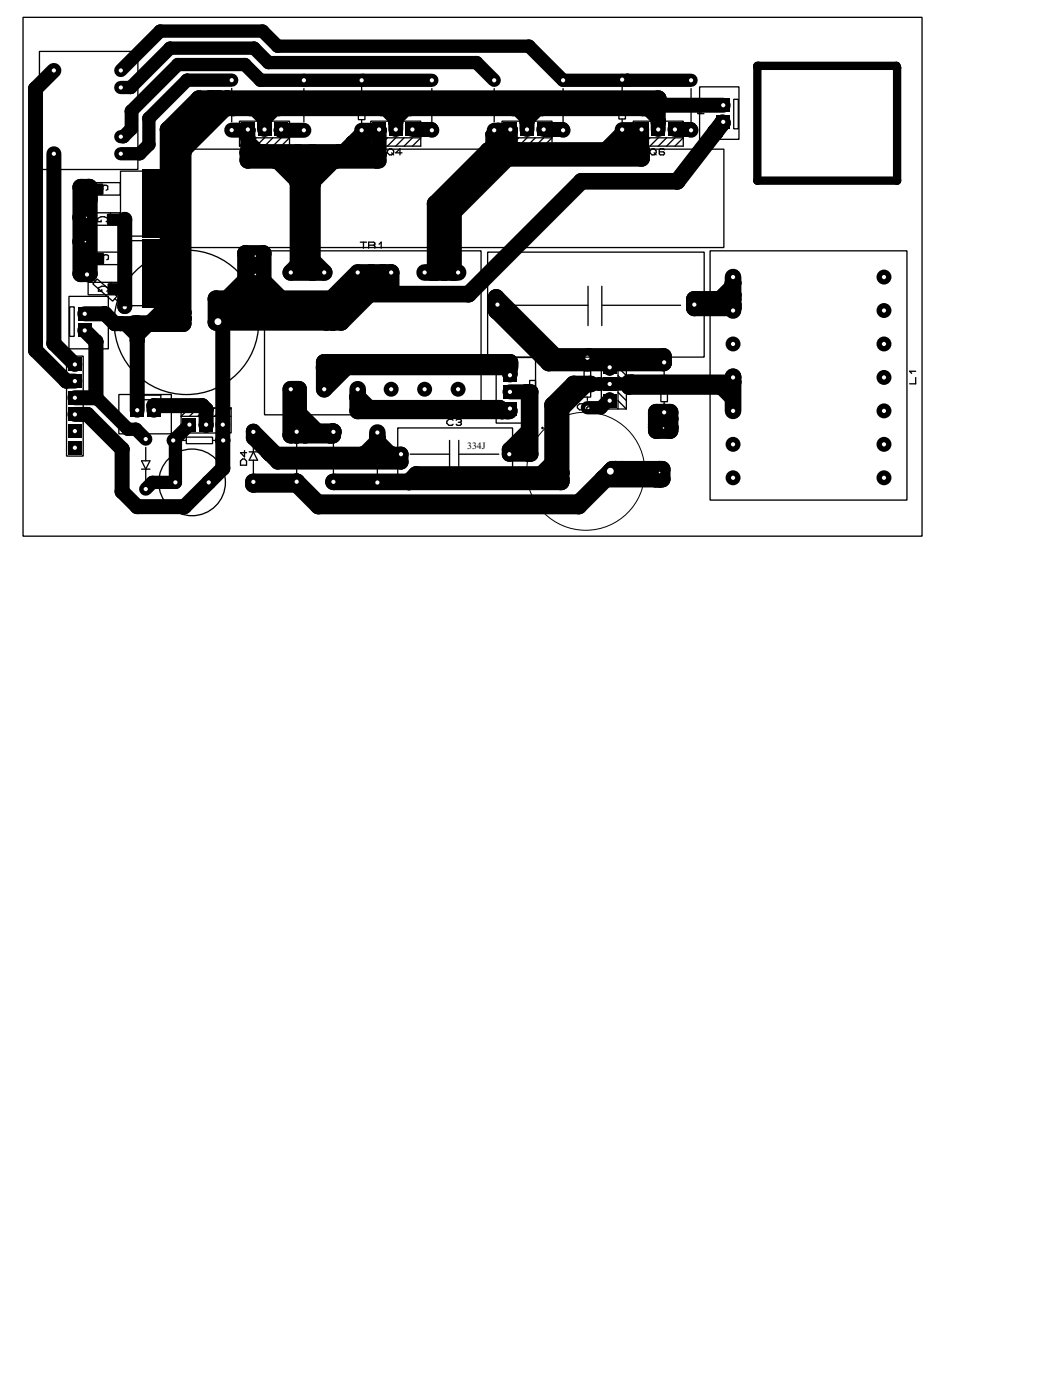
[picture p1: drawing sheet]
<svg xmlns="http://www.w3.org/2000/svg" width="160mm" height="213mm" viewBox="0 0 160 213" stroke-linecap="round" stroke-linejoin="round" font-family="sans-serif">
<defs><g id="words">
<text font-size="1.6" x="71.2" y="68.5">334J</text>
</g></defs>
<g fill="#000">
<circle cx="5.4" cy="13.5" r="1.14"/>
<circle cx="19.9" cy="13.3" r="1.01"/>
<circle cx="20" cy="19.6" r="1.01"/>
<circle cx="20" cy="16.9" r="1.01"/>
<circle cx="22.7" cy="18" r="1.01"/>
<circle cx="24.4" cy="4.7" r="1.01"/>
<circle cx="25.6" cy="19.7" r="1.27"/>
<circle cx="25.9" cy="7.3" r="1.01"/>
<circle cx="27.1" cy="9.8" r="1.01"/>
<circle cx="27.9" cy="19.1" r="1.27"/>
<circle cx="28.5" cy="12.2" r="1.01"/>
<circle cx="30.3" cy="15" r="1.27"/>
<circle cx="32" cy="15" r="1.27"/>
<circle cx="32.3" cy="16.4" r="1.27"/>
<circle cx="32.3" cy="15" r="1.27"/>
<circle cx="33.1" cy="15" r="1.27"/>
<circle cx="33.1" cy="16.4" r="1.27"/>
<circle cx="33.4" cy="15" r="1.27"/>
<circle cx="34.2" cy="16.4" r="1.27"/>
<circle cx="34.3" cy="16.4" r="1.27"/>
<circle cx="34.6" cy="15" r="1.27"/>
<circle cx="34.7" cy="16.4" r="1.27"/>
<circle cx="34.7" cy="16.4" r="1.01"/>
<circle cx="35.6" cy="16.4" r="1.27"/>
<circle cx="37.3" cy="9.8" r="1.01"/>
<circle cx="37.8" cy="19.8" r="1.14"/>
<circle cx="38.1" cy="16.4" r="1.27"/>
<circle cx="38.1" cy="16.4" r=".76"/>
<circle cx="38.7" cy="7.3" r="1.01"/>
<circle cx="39.7" cy="12.2" r="1.01"/>
<circle cx="40" cy="4.7" r="1.01"/>
<circle cx="40.3" cy="16.4" r="1.27"/>
<circle cx="40.3" cy="18.6" r="1.14"/>
<circle cx="40.3" cy="16.4" r="1.14"/>
<circle cx="40.3" cy="18.6" r=".76"/>
<circle cx="40.9" cy="9.5" r="1.01"/>
<circle cx="42.3" cy="7" r="1.01"/>
<circle cx="42.5" cy="16.4" r="1.27"/>
<circle cx="42.5" cy="16.4" r=".76"/>
<circle cx="42.8" cy="19.9" r="1.14"/>
<circle cx="55.3" cy="12.2" r="1.01"/>
<circle cx="55.3" cy="12.2" r=".76"/>
<circle cx="55.9" cy="19.9" r=".76"/>
<circle cx="57.8" cy="19.9" r="1.14"/>
<circle cx="58.1" cy="16.4" r="1.27"/>
<circle cx="58.1" cy="16.4" r=".76"/>
<circle cx="60.3" cy="16.4" r="1.27"/>
<circle cx="60.3" cy="16.4" r="1.14"/>
<circle cx="60.3" cy="18.6" r="1.14"/>
<circle cx="60.3" cy="18.6" r=".76"/>
<circle cx="62.5" cy="16.4" r="1.27"/>
<circle cx="62.5" cy="16.4" r=".76"/>
<circle cx="65.7" cy="19.7" r="1.14"/>
<circle cx="72.6" cy="9.5" r="1.01"/>
<circle cx="75.9" cy="19.9" r="1.14"/>
<circle cx="75.9" cy="19.9" r=".76"/>
<circle cx="77.8" cy="19.9" r="1.14"/>
<circle cx="78.2" cy="16.4" r="1.27"/>
<circle cx="78.2" cy="16.4" r=".76"/>
<circle cx="80.3" cy="16.4" r="1.27"/>
<circle cx="80.3" cy="16.4" r="1.14"/>
<circle cx="80.3" cy="18.5" r="1.14"/>
<circle cx="80.3" cy="18.5" r=".76"/>
<circle cx="80.3" cy="18.7" r=".76"/>
<circle cx="80.6" cy="7" r="1.01"/>
<circle cx="82.6" cy="16.4" r="1.27"/>
<circle cx="82.6" cy="16.4" r=".76"/>
<circle cx="85.7" cy="19.7" r="1.14"/>
<circle cx="95.5" cy="12.1" r=".76"/>
<circle cx="95.6" cy="12.2" r="1.01"/>
<circle cx="95.6" cy="12.2" r=".76"/>
<circle cx="97.8" cy="19.8" r="1.14"/>
<circle cx="97.9" cy="16.4" r="1.27"/>
<circle cx="97.9" cy="16.4" r=".76"/>
<circle cx="98.1" cy="16.5" r=".76"/>
<circle cx="98.3" cy="16.4" r="1.27"/>
<circle cx="98.3" cy="16.4" r=".76"/>
<circle cx="100.1" cy="16.3" r="1.27"/>
<circle cx="100.1" cy="16.4" r="1.27"/>
<circle cx="100.2" cy="18.5" r=".76"/>
<circle cx="100.2" cy="16" r="1.14"/>
<circle cx="100.3" cy="16" r="1.27"/>
<circle cx="100.3" cy="15" r="1.27"/>
<circle cx="100.3" cy="16.3" r="1.27"/>
<circle cx="100.3" cy="18.7" r="1.14"/>
<circle cx="100.3" cy="16" r="1.14"/>
<circle cx="100.3" cy="16.3" r="1.14"/>
<circle cx="100.3" cy="18.4" r="1.14"/>
<circle cx="100.3" cy="18.4" r=".76"/>
<circle cx="105.2" cy="19.7" r="1.14"/>
<circle cx="109" cy="19.8" r=".63"/>
<circle cx="110.1" cy="18.7" r="1.27"/>
<circle cx="115.4" cy="10" r=".63"/>
<circle cx="115.4" cy="10.1" r=".63"/>
<circle cx="115.4" cy="10" r=".38"/>
<circle cx="115.6" cy="10" r=".63"/>
<circle cx="115.6" cy="10.1" r=".63"/>
<circle cx="115.6" cy="10" r=".38"/>
<circle cx="115.6" cy="10.1" r=".38"/>
<circle cx="136.6" cy="10.3" r=".63"/>
<circle cx="136.6" cy="10" r=".63"/>
<circle cx="136.6" cy="10.3" r=".38"/>
<circle cx="136.6" cy="10" r=".38"/>
<circle cx="136.7" cy="10.3" r=".63"/>
<circle cx="12.3" cy="36.8" r="1.27"/>
<circle cx="12.3" cy="33.1" r="1.27"/>
<circle cx="12.3" cy="28.5" r="1.27"/>
<circle cx="12.3" cy="36.8" r="1.14"/>
<circle cx="12.3" cy="33.1" r="1.14"/>
<circle cx="13.5" cy="28.5" r="1.27"/>
<circle cx="13.6" cy="30.4" r="1.27"/>
<circle cx="13.6" cy="28.8" r="1.27"/>
<circle cx="13.6" cy="28.5" r="1.27"/>
<circle cx="18.8" cy="20.8" r="1.01"/>
<circle cx="19" cy="33.4" r="1.14"/>
<circle cx="21.3" cy="23.4" r="1.01"/>
<circle cx="22.7" cy="22" r="1.01"/>
<circle cx="27.9" cy="23.2" r="1.27"/>
<circle cx="27.9" cy="20.8" r="1.27"/>
<circle cx="27.9" cy="23.2" r="1.01"/>
<circle cx="37.4" cy="38.6" r="1.27"/>
<circle cx="37.8" cy="24.4" r="1.27"/>
<circle cx="37.8" cy="23.2" r="1.27"/>
<circle cx="37.8" cy="23.2" r="1.14"/>
<circle cx="37.8" cy="21" r="1.14"/>
<circle cx="37.8" cy="21" r=".76"/>
<circle cx="40" cy="23.2" r="1.27"/>
<circle cx="40" cy="23.2" r=".76"/>
<circle cx="40.1" cy="38.6" r="1.27"/>
<circle cx="41.9" cy="24.4" r="1.27"/>
<circle cx="41.9" cy="24.4" r="1.01"/>
<circle cx="45.4" cy="24.4" r="1.27"/>
<circle cx="45.4" cy="23.2" r="1.27"/>
<circle cx="45.4" cy="27.9" r="1.27"/>
<circle cx="45.4" cy="27.9" r="1.01"/>
<circle cx="47.6" cy="23.2" r="1.27"/>
<circle cx="47.6" cy="24.4" r="1.27"/>
<circle cx="47.6" cy="39.7" r="1.27"/>
<circle cx="47.6" cy="28" r="1.27"/>
<circle cx="47.6" cy="28" r="1.01"/>
<circle cx="51.2" cy="24.4" r="1.27"/>
<circle cx="51.2" cy="24.4" r="1.01"/>
<circle cx="51.7" cy="23.2" r="1.27"/>
<circle cx="51.7" cy="23.2" r=".76"/>
<circle cx="53.5" cy="21.5" r=".76"/>
<circle cx="55.1" cy="23.2" r="1.27"/>
<circle cx="55.1" cy="23.2" r=".76"/>
<circle cx="55.1" cy="23.1" r=".76"/>
<circle cx="55.9" cy="23.2" r="1.27"/>
<circle cx="55.9" cy="23.2" r=".76"/>
<circle cx="57.2" cy="23.2" r="1.27"/>
<circle cx="57.4" cy="24.4" r="1.27"/>
<circle cx="57.4" cy="23.2" r="1.27"/>
<circle cx="57.4" cy="23.5" r="1.27"/>
<circle cx="57.4" cy="23.5" r="1.14"/>
<circle cx="57.8" cy="23.5" r="1.14"/>
<circle cx="57.8" cy="24.5" r="1.14"/>
<circle cx="66.3" cy="31" r="1.27"/>
<circle cx="67.7" cy="31.3" r="1.27"/>
<circle cx="69.1" cy="32.3" r="1.27"/>
<circle cx="69.1" cy="31.1" r="1.27"/>
<circle cx="74.4" cy="22.9" r="1.27"/>
<circle cx="74.7" cy="22.9" r="1.27"/>
<circle cx="74.7" cy="23.2" r=".76"/>
<circle cx="74.7" cy="22.9" r=".76"/>
<circle cx="74.7" cy="20.5" r=".76"/>
<circle cx="75.9" cy="22.9" r="1.27"/>
<circle cx="75.9" cy="23.2" r=".76"/>
<circle cx="75.9" cy="22.9" r=".76"/>
<circle cx="76.1" cy="24.1" r="1.27"/>
<circle cx="77.3" cy="24.1" r="1.27"/>
<circle cx="77.3" cy="22.9" r="1.27"/>
<circle cx="77.8" cy="22.9" r="1.27"/>
<circle cx="77.8" cy="22.9" r="1.14"/>
<circle cx="77.8" cy="23.4" r="1.14"/>
<circle cx="78.8" cy="22.9" r="1.27"/>
<circle cx="88.6" cy="27.6" r="1.27"/>
<circle cx="92.1" cy="22.5" r=".76"/>
<circle cx="93.8" cy="22.5" r=".76"/>
<circle cx="94.5" cy="22.9" r="1.27"/>
<circle cx="94.5" cy="22.9" r=".76"/>
<circle cx="96" cy="21.4" r=".76"/>
<circle cx="96" cy="20.3" r=".76"/>
<circle cx="97.8" cy="24.1" r="1.27"/>
<circle cx="97.8" cy="22.9" r="1.27"/>
<circle cx="97.8" cy="22.9" r="1.14"/>
<circle cx="103.2" cy="27.6" r="1.27"/>
<circle cx="109" cy="20.1" r="1.27"/>
<circle cx="109" cy="20.1" r=".63"/>
<circle cx="115.4" cy="27.5" r=".63"/>
<circle cx="136.7" cy="27.5" r=".63"/>
<circle cx="5.4" cy="53.4" r="1.14"/>
<circle cx="8.2" cy="52.4" r="1.14"/>
<circle cx="10.1" cy="58.1" r="1.14"/>
<circle cx="12.3" cy="41.7" r="1.27"/>
<circle cx="13.4" cy="41.7" r="1.27"/>
<circle cx="13.4" cy="41.7" r="1.01"/>
<circle cx="13.6" cy="41.7" r="1.27"/>
<circle cx="14.6" cy="52.1" r="1.14"/>
<circle cx="14.6" cy="52.1" r="1.01"/>
<circle cx="14.7" cy="52.2" r="1.01"/>
<circle cx="15.9" cy="47.8" r="1.14"/>
<circle cx="15.9" cy="47.8" r="1.01"/>
<circle cx="16" cy="47.8" r="1.14"/>
<circle cx="17.4" cy="49.3" r="1.01"/>
<circle cx="17.5" cy="49.3" r="1.14"/>
<circle cx="17.5" cy="49.3" r="1.01"/>
<circle cx="18.4" cy="49.3" r="1.14"/>
<circle cx="18.4" cy="49.3" r=".63"/>
<circle cx="19" cy="46.7" r="1.14"/>
<circle cx="19" cy="46.7" r=".63"/>
<circle cx="20.4" cy="49.3" r="1.27"/>
<circle cx="20.4" cy="49.3" r="1.14"/>
<circle cx="20.9" cy="49.3" r="1.27"/>
<circle cx="20.9" cy="49.3" r="1.14"/>
<circle cx="20.9" cy="51.8" r="1.14"/>
<circle cx="20.9" cy="51.8" r=".63"/>
<circle cx="23.2" cy="49.3" r="1.27"/>
<circle cx="23.4" cy="49.3" r="1.27"/>
<circle cx="23.4" cy="49.3" r=".63"/>
<circle cx="25.1" cy="49.3" r="1.27"/>
<circle cx="25.2" cy="49.3" r="1.27"/>
<circle cx="25.6" cy="46.6" r="1.27"/>
<circle cx="25.6" cy="48.5" r="1.27"/>
<circle cx="26.4" cy="49.3" r="1.27"/>
<circle cx="27.8" cy="48.6" r=".76"/>
<circle cx="27.9" cy="47.6" r="1.27"/>
<circle cx="27.9" cy="48.6" r="1.27"/>
<circle cx="27.9" cy="49.3" r="1.27"/>
<circle cx="27.9" cy="48.5" r="1.27"/>
<circle cx="27.9" cy="48.6" r=".76"/>
<circle cx="32.9" cy="45.5" r="1.27"/>
<circle cx="32.9" cy="49.1" r="1.27"/>
<circle cx="33" cy="47.2" r="1.27"/>
<circle cx="33.2" cy="49.1" r="1.27"/>
<circle cx="33.9" cy="49.1" r="1.27"/>
<circle cx="33.9" cy="49.1" r="1.14"/>
<circle cx="34.4" cy="45.7" r="1.27"/>
<circle cx="34.6" cy="45.5" r="1.27"/>
<circle cx="37.4" cy="42.7" r="1.27"/>
<circle cx="38.9" cy="45.5" r="1.27"/>
<circle cx="38.9" cy="40.2" r="1.27"/>
<circle cx="40.1" cy="42.8" r="1.27"/>
<circle cx="42.8" cy="45.5" r="1.27"/>
<circle cx="43" cy="45.7" r="1.27"/>
<circle cx="45.4" cy="40.4" r="1.27"/>
<circle cx="45.5" cy="59.3" r="1.27"/>
<circle cx="47.6" cy="41.5" r="1.27"/>
<circle cx="49.4" cy="56.1" r="1.27"/>
<circle cx="49.4" cy="55.2" r="1.27"/>
<circle cx="49.4" cy="55.9" r="1.27"/>
<circle cx="49.7" cy="49.1" r="1.27"/>
<circle cx="50.5" cy="45.5" r="1.27"/>
<circle cx="50.7" cy="49.1" r="1.27"/>
<circle cx="50.9" cy="47.2" r="1.27"/>
<circle cx="52" cy="49.1" r="1.27"/>
<circle cx="52.7" cy="56" r="1.27"/>
<circle cx="56.3" cy="44.8" r="1.27"/>
<circle cx="56.6" cy="41.5" r="1.27"/>
<circle cx="57.5" cy="42.3" r="1.27"/>
<circle cx="58.3" cy="41.5" r="1.27"/>
<circle cx="59.6" cy="44.6" r="1.27"/>
<circle cx="65.8" cy="41.5" r="1.27"/>
<circle cx="66.3" cy="41.5" r="1.27"/>
<circle cx="67.7" cy="41.5" r="1.27"/>
<circle cx="69.1" cy="41.5" r="1.27"/>
<circle cx="71.4" cy="44.8" r="1.27"/>
<circle cx="75.6" cy="47.3" r="1.27"/>
<circle cx="75.6" cy="45.3" r="1.27"/>
<circle cx="75.7" cy="45.8" r="1.27"/>
<circle cx="75.7" cy="47.4" r="1.27"/>
<circle cx="77.7" cy="55.9" r="1.27"/>
<circle cx="77.7" cy="55.6" r="1.27"/>
<circle cx="77.7" cy="55.2" r="1.27"/>
<circle cx="77.7" cy="56.9" r="1.14"/>
<circle cx="77.7" cy="56.2" r="1.14"/>
<circle cx="77.7" cy="55.6" r="1.14"/>
<circle cx="77.7" cy="57.1" r="1.14"/>
<circle cx="77.7" cy="55.9" r="1.14"/>
<circle cx="77.7" cy="57.1" r=".63"/>
<circle cx="80.1" cy="59.7" r="1.14"/>
<circle cx="80.5" cy="59.7" r="1.14"/>
<circle cx="80.9" cy="59.7" r="1.14"/>
<circle cx="83.6" cy="55.3" r="1.27"/>
<circle cx="84.6" cy="54.3" r="1.27"/>
<circle cx="87.4" cy="58.5" r="1.27"/>
<circle cx="89.2" cy="58.6" r="1.27"/>
<circle cx="89.7" cy="54.3" r="1.27"/>
<circle cx="89.7" cy="54.3" r=".76"/>
<circle cx="90" cy="58.5" r="1.27"/>
<circle cx="90" cy="58.5" r="1.01"/>
<circle cx="90.2" cy="58.5" r="1.01"/>
<circle cx="91.3" cy="58.5" r="1.01"/>
<circle cx="92.9" cy="55.3" r="1.27"/>
<circle cx="92.9" cy="55.3" r="1.01"/>
<circle cx="92.9" cy="56.3" r="1.01"/>
<circle cx="92.9" cy="55.7" r="1.01"/>
<circle cx="92.9" cy="55.7" r=".76"/>
<circle cx="95.8" cy="58.2" r="1.14"/>
<circle cx="95.8" cy="59" r="1.14"/>
<circle cx="95.8" cy="58.5" r="1.14"/>
<circle cx="95.8" cy="58.5" r="1.01"/>
<circle cx="96.3" cy="58.2" r="1.14"/>
<circle cx="101.1" cy="54.3" r="1.27"/>
<circle cx="101.1" cy="55.3" r="1.27"/>
<circle cx="101.1" cy="55.2" r="1.27"/>
<circle cx="101.1" cy="55.2" r=".76"/>
<circle cx="105.8" cy="46.9" r="1.27"/>
<circle cx="105.8" cy="45.6" r="1.27"/>
<circle cx="109.2" cy="45.6" r="1.27"/>
<circle cx="109.2" cy="45.6" r=".89"/>
<circle cx="109.7" cy="59" r="1.14"/>
<circle cx="109.7" cy="59" r="1.01"/>
<circle cx="111.7" cy="57.4" r="1.27"/>
<circle cx="111.7" cy="46.4" r="1.27"/>
<circle cx="111.7" cy="44.9" r="1.27"/>
<circle cx="111.7" cy="43.1" r="1.27"/>
<circle cx="111.7" cy="45.6" r="1.27"/>
<circle cx="111.7" cy="58.2" r="1.27"/>
<circle cx="111.7" cy="46.9" r="1.27"/>
<circle cx="111.7" cy="58.2" r="1.14"/>
<circle cx="111.7" cy="59" r="1.14"/>
<circle cx="111.7" cy="43.1" r=".89"/>
<circle cx="13.3" cy="63.2" r="1.14"/>
<circle cx="14.6" cy="60.6" r="1.14"/>
<circle cx="14.6" cy="60.6" r="1.01"/>
<circle cx="14.7" cy="60.6" r="1.01"/>
<circle cx="18.6" cy="68.5" r="1.14"/>
<circle cx="18.6" cy="74.9" r="1.14"/>
<circle cx="19.5" cy="65.4" r="1.01"/>
<circle cx="20.7" cy="65.4" r="1.01"/>
<circle cx="20.9" cy="77.2" r="1.14"/>
<circle cx="23.2" cy="73.5" r="1.01"/>
<circle cx="23.4" cy="61.8" r="1.14"/>
<circle cx="26.7" cy="67.1" r="1.01"/>
<circle cx="26.7" cy="66.9" r="1.01"/>
<circle cx="28.1" cy="77.2" r="1.14"/>
<circle cx="30.8" cy="61.8" r="1.14"/>
<circle cx="31.4" cy="64.8" r="1.14"/>
<circle cx="31.4" cy="62.4" r="1.14"/>
<circle cx="33.9" cy="71.4" r="1.14"/>
<circle cx="33.9" cy="67.1" r="1.14"/>
<circle cx="33.9" cy="67.1" r="1.01"/>
<circle cx="38.6" cy="73.8" r="1.27"/>
<circle cx="38.6" cy="65.7" r="1.14"/>
<circle cx="38.6" cy="66.7" r="1.14"/>
<circle cx="40.8" cy="68.9" r="1.14"/>
<circle cx="41.1" cy="69.2" r="1.14"/>
<circle cx="42.1" cy="69.2" r="1.14"/>
<circle cx="42.3" cy="70.4" r="1.14"/>
<circle cx="44.3" cy="66.3" r="1.27"/>
<circle cx="45.2" cy="73.5" r="1.27"/>
<circle cx="45.2" cy="73.8" r="1.27"/>
<circle cx="45.2" cy="66.3" r="1.27"/>
<circle cx="45.2" cy="73.5" r="1.01"/>
<circle cx="45.2" cy="73.8" r="1.01"/>
<circle cx="45.5" cy="63" r="1.27"/>
<circle cx="46.5" cy="66.3" r="1.27"/>
<circle cx="48.3" cy="65.8" r="1.27"/>
<circle cx="48.4" cy="76.6" r="1.27"/>
<circle cx="48.5" cy="77.1" r="1.27"/>
<circle cx="50.3" cy="66.3" r="1.27"/>
<circle cx="50.3" cy="66.3" r=".76"/>
<circle cx="50.7" cy="65.9" r="1.27"/>
<circle cx="50.7" cy="66.3" r="1.27"/>
<circle cx="50.7" cy="65.8" r="1.27"/>
<circle cx="50.7" cy="65.9" r=".76"/>
<circle cx="50.8" cy="65.8" r="1.27"/>
<circle cx="50.8" cy="65.8" r=".76"/>
<circle cx="54.5" cy="60.5" r="1.27"/>
<circle cx="54.5" cy="62.6" r="1.27"/>
<circle cx="55.1" cy="69.2" r="1.14"/>
<circle cx="55.1" cy="69.2" r=".89"/>
<circle cx="56.2" cy="62.2" r="1.27"/>
<circle cx="57.5" cy="66.8" r="1.27"/>
<circle cx="57.5" cy="69.2" r="1.27"/>
<circle cx="57.5" cy="69.2" r="1.14"/>
<circle cx="57.5" cy="66.8" r=".89"/>
<circle cx="59.9" cy="69.2" r="1.14"/>
<circle cx="59.9" cy="69.2" r=".89"/>
<circle cx="61.1" cy="70.4" r="1.14"/>
<circle cx="62.3" cy="73.5" r="1.27"/>
<circle cx="63.4" cy="72.3" r="1.27"/>
<circle cx="76.1" cy="62.2" r="1.27"/>
<circle cx="76.5" cy="62.6" r="1.27"/>
<circle cx="77.3" cy="62.6" r="1.27"/>
<circle cx="77.3" cy="62.6" r=".63"/>
<circle cx="77.6" cy="62.6" r="1.27"/>
<circle cx="77.6" cy="68.5" r="1.14"/>
<circle cx="80.5" cy="65.6" r="1.14"/>
<circle cx="80.5" cy="69.2" r="1.14"/>
<circle cx="80.9" cy="69.2" r="1.14"/>
<circle cx="82.5" cy="72.3" r="1.27"/>
<circle cx="84.2" cy="61.7" r="1.27"/>
<circle cx="84.2" cy="70.6" r="1.27"/>
<circle cx="85.5" cy="73.5" r="1.27"/>
<circle cx="85.5" cy="62.3" r="1.27"/>
<circle cx="85.5" cy="73" r="1.27"/>
<circle cx="85.5" cy="72.1" r="1.27"/>
<circle cx="88.2" cy="77.1" r="1.27"/>
<circle cx="88.2" cy="76.6" r="1.27"/>
<circle cx="88.4" cy="76.4" r="1.27"/>
<circle cx="91.6" cy="62.2" r="1.01"/>
<circle cx="91.9" cy="72.9" r="1.27"/>
<circle cx="92.3" cy="73" r="1.27"/>
<circle cx="92.9" cy="60.8" r="1.01"/>
<circle cx="92.9" cy="60.8" r=".76"/>
<circle cx="93.3" cy="71.5" r="1.27"/>
<circle cx="93.5" cy="71.8" r="1.27"/>
<circle cx="93.8" cy="71.5" r="1.27"/>
<circle cx="94.8" cy="71.5" r="1.27"/>
<circle cx="99.9" cy="73" r="1.27"/>
<circle cx="100" cy="64.7" r="1.27"/>
<circle cx="100" cy="65.1" r="1.27"/>
<circle cx="100" cy="65.6" r="1.27"/>
<circle cx="100" cy="62.8" r="1.27"/>
<circle cx="100.5" cy="73" r="1.27"/>
<circle cx="100.5" cy="71.9" r="1.27"/>
<circle cx="100.5" cy="71.5" r="1.27"/>
<circle cx="100.7" cy="65.1" r="1.27"/>
<circle cx="100.9" cy="71.5" r="1.27"/>
<circle cx="100.9" cy="73" r="1.27"/>
<circle cx="101.1" cy="65.1" r="1.27"/>
<circle cx="101.2" cy="62.8" r="1.27"/>
<circle cx="102.1" cy="65.1" r="1.27"/>
<circle cx="102.1" cy="65.6" r="1.27"/>
<circle cx="102.1" cy="62.8" r="1.27"/>
<circle cx="102.1" cy="63.8" r="1.27"/>
<circle cx="111.6" cy="60.9" r="1.01"/>
</g>
<g fill="none" stroke="#000" stroke-width="2.5">
<path d="M32 15l-4.1 4.1v30.2h-7.5M32.3 16.4h67.8M32.3 16.4l-4.4 4.4M32.3 15v1.4M100.1 16.3h.2v-1.3h-70l-4.7 4.7v28.8h2.3M110.1 18.7l-6.9 8.9h-14.6l-17.2 17.2h-15.1M12.3 28.5h1.3v13.2h-1.3zM38.9 39v6.5M45.4 23.2v17.2l-1.1 1.1h5.1l-1.8-1.8M47.6 23.2v18.3M55.1 23.2h-17.3v1.2h19.6v-1.2h-1.5M67.7 31.3v10.2"/>
<path d="M76.1 24.1h21.7v-1.2h-23.4l-8.1 8.1v10.5M77.3 22.9l-8.2 8.2v10.4M77.3 24.1l-8.2 8.2M25.6 46.6l-2.4 2.4v.3M32.9 45.5h17.6l4-4h5.1l-7.6 7.6h-19.1zM33.2 49v.1M34.4 45.7l3-3v-4.1h2.7v4.2l2.9 2.9M49.4 55.9h28.3M54.5 59.3v3.3h23.1M56.6 41.5l-5.7 5.7h-17.9M58.3 41.5l-7.6 7.6M59.6 41.5v3.1"/>
<path d="M64.7 41.5h5.1M75.8 46.4l-.1-.6v1.6l7.9 7.9h17.5v-1h-16.5l-9-9v2M77.7 55.6v-.4h-28.3v4.1l3.3-3.3M89.2 58.6l-3.7 3.7v11.2h-34.7M90 58.5h-2.6l-3.2 3.2v8.9l-1.7 1.7h-19.1l-1.1 1.2M105.8 46.4h5.9M111.7 42.2v5.1M111.7 57.4v5.2M111.7 45.6h-5.9v1.3h5.9M48.3 65.8l-2.8-2.8v-3.7h-1.2v7h6.4v-.5M50.8 65.8h-5.6v.5M54.5 60.5l1.7 1.7h19.9l.4 .4"/>
<path d="M57.5 65.9v3.3M93 71.8h.5M93.8 71.5l-5.6 5.6h-39.7l-3.3-3.3h-6.6v-.3h6.6l3.2 3.1h39.8l5.1-5.1h7.6v1.5h-8.6M100 62.8h2.1v2.8h-2.1zM100 65.1h2.1M100.5 71.5v1.5M101.1 65.1v.1M101.2 62.8v.1"/>
</g>
<g fill="none" stroke="#000" stroke-width="1.5">
<path d="M38.1 16.4l2.2 2.2 2.2-2.2M55.1 12.2h.2M55.9 19.9v3.3h-.8v-3.3l-3.4 3.3M58.1 16.4l2.2 2.2 2.2-2.2M75.3 19.9l-.6 .6v2.7h1.2v-3.3M78.2 16.4l2.1 2.1M82.6 16.4l-2.3 2.3v1M94.8 12.1h.7l.1 .1M94.8 19.8l-2.7 2.7h1.7l2.2-2.2v1.1l-1.5 1.5M97.9 16.4l.2 .1 2.1 2 .1 1.2M98.3 16.4l2 2M37.8 21l2.2 2.2"/>
<path d="M53.5 21.5l1.6 1.6M27.9 48.6h-.1M89.7 54.3l-.2 .2M92.9 55.7v.3M101.1 55.2h.1M50.8 65.8h.1M50.8 65.8l-.5 .5M92.9 60.8v.3"/>
</g>
<g fill="none" stroke="#000" stroke-width="2">
<path d="M18.4 10.7l6-6h15.6l2.3 2.3h38.3l5.2 5.2h19.5M34.7 16.4l-6.8 6.8M35.3 12.2h-6.8l-5.8 5.8v4l-1.4 1.4h-2.9M55.1 12.2h-15.4l-2.4-2.4h-10.2l-7.1 7.1v2.7l-1.2 1.2h-.4M55.3 12.2h10.5M75.3 12.2l-2.7-2.7h-31.7l-2.2-2.2h-12.8l-6 6h-1.5M41.9 24.4l3.5 3.5M51.2 24.4l-3.6 3.6M13.4 41.7l-.1 .1M14.6 52.1l.1 .1v8.4M15.9 47.8l1.6 1.5M90 58.5h5.8"/>
<path d="M92.9 55.3v.4M92.9 56v.3M109.7 59l1.9 1.9M14.6 60.6h.1M14.7 60.6l4.8 4.8h1.2l1.5 1.5M26.4 67.1h.3M28.9 64.7l-2.2 2.2v6.6h-3.5l-1 1.1M33.9 67.1h.1M45.2 73.4v.4M92.9 60.8l-1.3 1.4h-2.1"/>
</g>
<g fill="none" stroke="#000" stroke-width="2.3">
<path d="M8.2 10.7l-2.8 2.8v39.9l4.7 4.7h1.3M35.3 19.8h2.5M37.8 19.7v3.5M40.3 16.4v3.3M42.8 19.7v.2h3.5M55.1 19.9h2.7M57.8 19.7v4.8M60.3 16.4v3.3M62.8 19.7h2.9l.1 .2M75.3 19.9h2.5M77.8 19.7v3.7M80.3 16.4v3.3"/>
<path d="M82.8 19.7h2.9l.1 .2M94.8 19.8h3M97.8 19.7v3.2M100.2 16h10M100.3 16.3v3.4M102.8 19.7h2.4l.1 .2M8.2 23.4v29l3.2 3.2M12.3 36.8h.7M12.3 33.1h.9M19 33.4v13.3M57.4 23.5h.4M12.9 50.4l1.7 1.7v8.5h-3.2"/>
<path d="M12.9 47.8h3.1l1.5 1.5h2.9M20.9 49.3v13.2M33.9 49.1v22.3l-5.8 5.8h-7.2l-2.3-2.3v-6.4l-5.3-5.3h-1.9M77.7 55.6v1.5M77.7 59.7h3.2v9.5h-3.3v-.7l2.9-2.9M80.5 59.7v9.5M95.8 58.2h15.9v.8h-15.9zM23.4 62.5v-.7h7.4l.6 .6v2.4M41.1 69.2h20v1.2h-18.8l-3.7-3.7v-1l3.5 3.5"/>
</g>
<path d="M110.2 18.6l-1.2 1.2v.3M115.4 10h21.2v.3h.1v17.2h-21.3v-17.4h.2v-.1M18.4 49.3l2.5 2.5 2.5-2.5M19 46.7v.1M77.7 57.1v.1M77.7 62.3l-.4 .3" fill="none" stroke="#000" stroke-width="1.3"/>
<path d="M111.7 43.1l-2.5 2.5M55.1 69.2l2.4-2.4 2.4 2.4" fill="none" stroke="#000" stroke-width="1.8"/>
<g fill="#000">
<path d="M41.8 18.7h2.1v2h-2.1z"/>
<circle cx="109" cy="20.1" r=".63"/>
<circle cx="50.8" cy="73.5" r="1.27"/>
</g>
<path d="M115.4 10l.2 .1M115.6 10h21v.3" fill="none" stroke="#000" stroke-width=".76"/>
<circle cx="42.8" cy="19.7" r=".32" fill="#fff"/>
<path d="M39.3 18.7h2v2h-2z" fill="#000"/>
<circle cx="40.3" cy="19.7" r=".32" fill="#fff"/>
<path d="M36.8 18.7h2v2h-2z" fill="#000"/>
<circle cx="37.8" cy="19.7" r=".32" fill="#fff"/>
<path d="M61.8 18.7h2.1v2h-2.1z" fill="#000"/>
<circle cx="62.8" cy="19.7" r=".32" fill="#fff"/>
<path d="M59.3 18.7h2v2h-2z" fill="#000"/>
<circle cx="60.3" cy="19.7" r=".32" fill="#fff"/>
<path d="M56.8 18.7h2v2h-2z" fill="#000"/>
<circle cx="57.8" cy="19.7" r=".32" fill="#fff"/>
<path d="M81.8 18.7h2.1v2h-2.1z" fill="#000"/>
<circle cx="82.8" cy="19.7" r=".32" fill="#fff"/>
<path d="M79.3 18.7h2v2h-2z" fill="#000"/>
<circle cx="80.3" cy="19.7" r=".32" fill="#fff"/>
<path d="M76.8 18.7h2v2h-2z" fill="#000"/>
<circle cx="77.8" cy="19.7" r=".32" fill="#fff"/>
<path d="M101.8 18.7h2.1v2h-2.1z" fill="#000"/>
<circle cx="102.8" cy="19.7" r=".32" fill="#fff"/>
<path d="M99.3 18.7h2v2h-2z" fill="#000"/>
<circle cx="100.3" cy="19.7" r=".32" fill="#fff"/>
<path d="M96.8 18.7h2v2h-2z" fill="#000"/>
<circle cx="97.8" cy="19.7" r=".32" fill="#fff"/>
<circle cx="46.3" cy="12.2" r=".89" fill="#000"/>
<circle cx="46.3" cy="12.2" r=".32" fill="#fff"/>
<circle cx="46.3" cy="19.9" r=".89" fill="#000"/>
<circle cx="46.3" cy="19.9" r=".32" fill="#fff"/>
<circle cx="65.8" cy="12.2" r=".89" fill="#000"/>
<circle cx="65.8" cy="12.2" r=".32" fill="#fff"/>
<circle cx="65.8" cy="19.9" r=".89" fill="#000"/>
<circle cx="65.8" cy="19.9" r=".32" fill="#fff"/>
<circle cx="85.8" cy="12.2" r=".89" fill="#000"/>
<circle cx="85.8" cy="12.2" r=".32" fill="#fff"/>
<circle cx="85.8" cy="19.9" r=".89" fill="#000"/>
<circle cx="85.8" cy="19.9" r=".32" fill="#fff"/>
<circle cx="105.3" cy="12.2" r=".89" fill="#000"/>
<circle cx="105.3" cy="12.2" r=".32" fill="#fff"/>
<circle cx="105.3" cy="19.9" r=".89" fill="#000"/>
<circle cx="105.3" cy="19.9" r=".32" fill="#fff"/>
<circle cx="35.3" cy="12.2" r=".89" fill="#000"/>
<circle cx="35.3" cy="12.2" r=".32" fill="#fff"/>
<circle cx="35.3" cy="19.8" r=".89" fill="#000"/>
<circle cx="35.3" cy="19.8" r=".32" fill="#fff"/>
<circle cx="75.3" cy="12.2" r=".89" fill="#000"/>
<circle cx="75.3" cy="12.2" r=".32" fill="#fff"/>
<circle cx="75.3" cy="19.9" r=".89" fill="#000"/>
<circle cx="75.3" cy="19.9" r=".32" fill="#fff"/>
<circle cx="57.5" cy="65.9" r=".89" fill="#000"/>
<circle cx="57.5" cy="65.9" r=".32" fill="#fff"/>
<circle cx="57.5" cy="73.6" r=".89" fill="#000"/>
<circle cx="57.5" cy="73.6" r=".32" fill="#fff"/>
<circle cx="50.8" cy="65.8" r=".89" fill="#000"/>
<circle cx="50.8" cy="65.8" r=".32" fill="#fff"/>
<circle cx="50.8" cy="73.5" r=".89" fill="#000"/>
<circle cx="50.8" cy="73.5" r=".32" fill="#fff"/>
<circle cx="45.2" cy="73.4" r=".89" fill="#000"/>
<circle cx="45.2" cy="73.4" r=".32" fill="#fff"/>
<circle cx="45.2" cy="65.8" r=".89" fill="#000"/>
<circle cx="45.2" cy="65.8" r=".32" fill="#fff"/>
<circle cx="38.6" cy="73.5" r=".89" fill="#000"/>
<circle cx="38.6" cy="73.5" r=".32" fill="#fff"/>
<circle cx="38.6" cy="65.8" r=".89" fill="#000"/>
<circle cx="38.6" cy="65.8" r=".32" fill="#fff"/>
<path d="M84.7 71h1.6v1.6h-1.6z" fill="#000"/>
<circle cx="93" cy="71.8" r=".79" fill="#000"/>
<circle cx="93" cy="71.8" r=".52" fill="#fff"/>
<circle cx="44.3" cy="41.5" r="1.14" fill="#000"/>
<circle cx="44.3" cy="41.5" r=".32" fill="#fff"/>
<circle cx="49.4" cy="41.5" r="1.14" fill="#000"/>
<circle cx="49.4" cy="41.5" r=".32" fill="#fff"/>
<circle cx="54.5" cy="41.5" r="1.14" fill="#000"/>
<circle cx="54.5" cy="41.5" r=".32" fill="#fff"/>
<circle cx="59.6" cy="41.5" r="1.14" fill="#000"/>
<circle cx="59.6" cy="41.5" r=".32" fill="#fff"/>
<circle cx="64.7" cy="41.5" r="1.14" fill="#000"/>
<circle cx="64.7" cy="41.5" r=".32" fill="#fff"/>
<circle cx="69.8" cy="41.5" r="1.14" fill="#000"/>
<circle cx="69.8" cy="41.5" r=".32" fill="#fff"/>
<circle cx="69.8" cy="59.3" r="1.14" fill="#000"/>
<circle cx="69.8" cy="59.3" r=".32" fill="#fff"/>
<circle cx="64.7" cy="59.3" r="1.14" fill="#000"/>
<circle cx="64.7" cy="59.3" r=".32" fill="#fff"/>
<circle cx="59.6" cy="59.3" r="1.14" fill="#000"/>
<circle cx="59.6" cy="59.3" r=".32" fill="#fff"/>
<circle cx="54.5" cy="59.3" r="1.14" fill="#000"/>
<circle cx="54.5" cy="59.3" r=".32" fill="#fff"/>
<circle cx="49.4" cy="59.3" r="1.14" fill="#000"/>
<circle cx="49.4" cy="59.3" r=".32" fill="#fff"/>
<circle cx="44.3" cy="59.3" r="1.14" fill="#000"/>
<circle cx="44.3" cy="59.3" r=".32" fill="#fff"/>
<circle cx="134.7" cy="42.2" r="1.14" fill="#000"/>
<circle cx="134.7" cy="42.2" r=".32" fill="#fff"/>
<circle cx="134.7" cy="47.3" r="1.14" fill="#000"/>
<circle cx="134.7" cy="47.3" r=".32" fill="#fff"/>
<circle cx="134.7" cy="52.4" r="1.14" fill="#000"/>
<circle cx="134.7" cy="52.4" r=".32" fill="#fff"/>
<circle cx="134.7" cy="57.5" r="1.14" fill="#000"/>
<circle cx="134.7" cy="57.5" r=".32" fill="#fff"/>
<circle cx="134.7" cy="62.6" r="1.14" fill="#000"/>
<circle cx="134.7" cy="62.6" r=".32" fill="#fff"/>
<circle cx="134.7" cy="67.7" r="1.14" fill="#000"/>
<circle cx="134.7" cy="67.7" r=".32" fill="#fff"/>
<circle cx="134.7" cy="72.8" r="1.14" fill="#000"/>
<circle cx="134.7" cy="72.8" r=".32" fill="#fff"/>
<circle cx="111.7" cy="72.8" r="1.14" fill="#000"/>
<circle cx="111.7" cy="72.8" r=".32" fill="#fff"/>
<circle cx="111.7" cy="67.7" r="1.14" fill="#000"/>
<circle cx="111.7" cy="67.7" r=".32" fill="#fff"/>
<circle cx="111.7" cy="62.6" r="1.14" fill="#000"/>
<circle cx="111.7" cy="62.6" r=".32" fill="#fff"/>
<circle cx="111.7" cy="57.5" r="1.14" fill="#000"/>
<circle cx="111.7" cy="57.5" r=".32" fill="#fff"/>
<circle cx="111.7" cy="52.4" r="1.14" fill="#000"/>
<circle cx="111.7" cy="52.4" r=".32" fill="#fff"/>
<circle cx="111.7" cy="47.3" r="1.14" fill="#000"/>
<circle cx="111.7" cy="47.3" r=".32" fill="#fff"/>
<circle cx="111.7" cy="42.2" r="1.14" fill="#000"/>
<circle cx="111.7" cy="42.2" r=".32" fill="#fff"/>
<path d="M76.7 56.2h2v2h-2z" fill="#000"/>
<circle cx="77.7" cy="57.2" r=".32" fill="#fff"/>
<path d="M76.7 58.7h2v2h-2z" fill="#000"/>
<circle cx="77.7" cy="59.7" r=".32" fill="#fff"/>
<path d="M76.7 61.3h2v2h-2z" fill="#000"/>
<circle cx="77.7" cy="62.3" r=".32" fill="#fff"/>
<circle cx="61.1" cy="69.2" r="1.14" fill="#000"/>
<circle cx="61.1" cy="69.2" r=".32" fill="#fff"/>
<circle cx="77.6" cy="69.2" r="1.14" fill="#000"/>
<circle cx="77.6" cy="69.2" r=".32" fill="#fff"/>
<circle cx="75.8" cy="46.4" r="1.14" fill="#000"/>
<circle cx="75.8" cy="46.4" r=".32" fill="#fff"/>
<circle cx="105.8" cy="46.4" r="1.14" fill="#000"/>
<circle cx="105.8" cy="46.4" r=".32" fill="#fff"/>
<circle cx="8.2" cy="23.4" r=".89" fill="#000"/>
<circle cx="8.2" cy="23.4" r=".32" fill="#fff"/>
<circle cx="8.2" cy="10.7" r=".89" fill="#000"/>
<circle cx="8.2" cy="10.7" r=".32" fill="#fff"/>
<circle cx="18.4" cy="10.7" r=".89" fill="#000"/>
<circle cx="18.4" cy="10.7" r=".32" fill="#fff"/>
<circle cx="18.4" cy="13.3" r=".89" fill="#000"/>
<circle cx="18.4" cy="13.3" r=".32" fill="#fff"/>
<circle cx="18.4" cy="20.8" r=".89" fill="#000"/>
<circle cx="18.4" cy="20.8" r=".32" fill="#fff"/>
<circle cx="18.4" cy="23.4" r=".89" fill="#000"/>
<circle cx="18.4" cy="23.4" r=".32" fill="#fff"/>
<path d="M21.6 25.8h6.8v10.5h-6.8zM21.7 36.4h6.8v10.5h-6.8zM22.4 48.2h1.6v1.6h-1.6z" fill="#000"/>
<g fill="#000">
<path d="M13.3 28h.2h2.2l.1 .1-.1 1.5-.1 .1h-2.2l-.1-.1z" fill-rule="evenodd"/>
<path d="M13.4 38.6h.2h2.2l.1 .1-.1 1.5-.1 .1h-2.2l-.1-.1z" fill-rule="evenodd"/>
<path d="M16.3 32.6h.2h2.2l.1 .1-.1 1.5-.1 .1h-2.2l-.1-.1z" fill-rule="evenodd"/>
<path d="M16.4 43.2h.2h2.2l.1 .1-.1 1.5-.1 .1h-2.2l-.1-.1z" fill-rule="evenodd"/>
<circle cx="33.2" cy="49" r=".79"/>
</g>
<circle cx="33.2" cy="49" r=".52" fill="#fff"/>
<circle cx="19" cy="46.8" r=".89" fill="#000"/>
<circle cx="19" cy="46.8" r=".32" fill="#fff"/>
<circle cx="13.3" cy="41.9" r=".89" fill="#000"/>
<circle cx="13.3" cy="41.8" r=".32" fill="#fff"/>
<circle cx="101.2" cy="55.2" r=".89" fill="#000"/>
<circle cx="101.2" cy="55.2" r=".32" fill="#fff"/>
<circle cx="101.2" cy="62.9" r=".89" fill="#000"/>
<circle cx="101.2" cy="62.9" r=".32" fill="#fff"/>
<circle cx="89.5" cy="54.5" r=".89" fill="#000"/>
<circle cx="89.5" cy="54.5" r=".32" fill="#fff"/>
<circle cx="89.5" cy="62.2" r=".89" fill="#000"/>
<circle cx="89.5" cy="62.2" r=".32" fill="#fff"/>
<path d="M10.4 67.2h2v2.1h-2z" fill="#000"/>
<circle cx="11.4" cy="68.3" r=".32" fill="#fff"/>
<path d="M10.4 64.7h2v2h-2z" fill="#000"/>
<circle cx="11.4" cy="65.7" r=".32" fill="#fff"/>
<path d="M10.4 62.2h2v2h-2z" fill="#000"/>
<circle cx="11.4" cy="63.2" r=".32" fill="#fff"/>
<path d="M10.4 59.6h2v2h-2z" fill="#000"/>
<circle cx="11.4" cy="60.6" r=".32" fill="#fff"/>
<path d="M10.4 57.1h2v2h-2z" fill="#000"/>
<circle cx="11.4" cy="58.1" r=".32" fill="#fff"/>
<path d="M10.4 54.5h2v2.1h-2z" fill="#000"/>
<circle cx="11.4" cy="55.6" r=".32" fill="#fff"/>
<path d="M11.9 49.4h2v2h-2z" fill="#000"/>
<circle cx="12.9" cy="50.4" r=".32" fill="#fff"/>
<path d="M11.9 46.8h2v2h-2z" fill="#000"/>
<circle cx="12.9" cy="47.8" r=".32" fill="#fff"/>
<path d="M19.9 61.5h2v2h-2z" fill="#000"/>
<circle cx="20.9" cy="62.5" r=".32" fill="#fff"/>
<path d="M22.4 61.5h2.1v2h-2.1z" fill="#000"/>
<circle cx="23.4" cy="62.5" r=".32" fill="#fff"/>
<circle cx="26.7" cy="73.5" r="1.01" fill="#000"/>
<circle cx="26.7" cy="73.5" r=".32" fill="#fff"/>
<circle cx="31.8" cy="73.5" r="1.01" fill="#000"/>
<circle cx="31.8" cy="73.5" r=".32" fill="#fff"/>
<path d="M27.9 63.7h2v2h-2z" fill="#000"/>
<circle cx="28.9" cy="64.7" r=".32" fill="#fff"/>
<path d="M30.4 63.7h2v2h-2z" fill="#000"/>
<circle cx="31.4" cy="64.7" r=".32" fill="#fff"/>
<path d="M32.9 63.7h2.1v2h-2.1z" fill="#000"/>
<circle cx="33.9" cy="64.7" r=".32" fill="#fff"/>
<circle cx="26.4" cy="67.1" r=".89" fill="#000"/>
<circle cx="26.4" cy="67.1" r=".32" fill="#fff"/>
<circle cx="34" cy="67.1" r=".89" fill="#000"/>
<circle cx="34" cy="67.1" r=".32" fill="#fff"/>
<circle cx="22.2" cy="66.9" r=".89" fill="#000"/>
<circle cx="22.2" cy="66.9" r=".32" fill="#fff"/>
<circle cx="22.2" cy="74.6" r=".89" fill="#000"/>
<circle cx="22.2" cy="74.6" r=".32" fill="#fff"/>
<path d="M109.2 15h2v2h-2z" fill="#000"/>
<circle cx="110.2" cy="16" r=".32" fill="#fff"/>
<path d="M109.2 17.6h2v2h-2z" fill="#000"/>
<circle cx="110.2" cy="18.6" r=".32" fill="#fff"/>
<circle cx="94.8" cy="12.1" r=".89" fill="#000"/>
<circle cx="94.8" cy="12.1" r=".32" fill="#fff"/>
<circle cx="94.8" cy="19.8" r=".89" fill="#000"/>
<circle cx="94.8" cy="19.8" r=".32" fill="#fff"/>
<circle cx="55.1" cy="12.2" r=".89" fill="#000"/>
<circle cx="55.1" cy="12.2" r=".32" fill="#fff"/>
<circle cx="55.1" cy="19.9" r=".89" fill="#000"/>
<circle cx="55.1" cy="19.9" r=".32" fill="#fff"/>
<circle cx="101.1" cy="65.2" r="1.15" fill="#000"/>
<circle cx="101.1" cy="65.2" r=".12" fill="#fff"/>
<circle cx="100.5" cy="72" r="1.15" fill="#000"/>
<circle cx="100.5" cy="72" r=".12" fill="#fff"/>
<circle cx="38.9" cy="41.8" r="1.14" fill="#000"/>
<circle cx="38.9" cy="41.8" r=".12" fill="#fff"/>
<circle cx="38.9" cy="39" r="1.14" fill="#000"/>
<circle cx="38.9" cy="39" r=".12" fill="#fff"/>
<circle cx="13.2" cy="33.1" r="1.14" fill="#000"/>
<circle cx="13.2" cy="33.1" r=".12" fill="#fff"/>
<circle cx="13" cy="36.8" r="1.14" fill="#000"/>
<circle cx="13" cy="36.8" r=".12" fill="#fff"/>
<path d="M91.9 55h2v2h-2z" fill="#000"/>
<circle cx="92.9" cy="56" r=".32" fill="#fff"/>
<path d="M91.9 57.5h2v2h-2z" fill="#000"/>
<circle cx="92.9" cy="58.5" r=".32" fill="#fff"/>
<path d="M91.9 60.1h2v2h-2z" fill="#000"/>
<circle cx="92.9" cy="61.1" r=".32" fill="#fff"/>
<g fill="none" stroke="#000" stroke-width=".2">
<path d="M3.5 2.6h137v79.1h-137zM6 7.8h15v18h-15zM34.7 15.5h1.2l-.6 1.3zM34.7 16.8h1.2M35.3 13.5v2M35.3 16.8v1.8M36.3 15.1v.8h.4v-.7l.1-.1h.3l.2 .1v.5l-.2 .2M36.5 18.5h7.6v2.5h-7.6zM36.8 16.5l-.1-.2-.4 .2v.8h1M36.8 16.5v.8M37.3 16.3h-.3l-.2 .2M45.7 15.5h1.2l-.6 1.3z"/>
<path d="M45.7 16.8h1.2M46.3 13.5v2M46.3 16.8v1.8M47.8 16.5l-.1-.1-.4 .1v.8h1M47.8 16.5v.8M48.3 16.4h-.3l-.2 .1M48.3 15.4h-1l.4 .3M54.6 14.2h1v4h-1zM55.1 13.2v1M55.1 18.2v.5M56.5 18.5h7.6v2.5h-7.6zM65.2 15.5h1.2l-.6 1.3z"/>
<path d="M65.2 16.8h1.2M65.8 13.5v2M65.8 16.8v1.8M67.3 16.5l-.1-.1-.4 .1v.8h1M67.3 16.5v.8M67.8 16.4h-.3l-.2 .1M67.8 15.1v.8h-.3l-.2-.2v-.4l-.1-.2-.4 .2v.4l.2 .2M74.7 15.5h1.2l-.6 1.3zM74.7 16.8h1.2M75.3 13.5v2M75.3 16.8v1.8M76.5 18.5h7.6v2.5h-7.6z"/>
<path d="M76.5 15.1l-.2 .2v.4l.2 .2h.6l.2-.2v-.4l-.2-.2-.3 .2v.6M76.8 16.5l-.1-.1-.4 .1v.8h1M76.8 16.5v.8M77.3 16.4h-.3l-.2 .1M85.2 15.5h1.2l-.6 1.3zM85.2 16.8h1.2M85.8 13.5v2M85.8 16.8v1.8M87.3 16.5l-.1-.1-.4 .1v.8h1M87.3 15.3l-.1-.2-.4 .2v.4l.2 .2M87.3 15.3l.2-.2 .3 .2v.4l-.2 .2M87.3 15.3v.3"/>
<path d="M87.3 16.5v.8M87.8 16.4h-.3l-.2 .1M94.3 14.1h1v4h-1zM94.8 13.1v1M94.8 18.1v.5M96.5 18.5h7.6v2.5h-7.6zM104.7 15.5h1.2l-.6 1.3zM104.7 16.8h1.2M105.3 13.5v2M105.3 16.8v1.8M106.6 13.2h6v8h-6zM106.8 16.5l-.1-.1-.4 .1v.8h1"/>
<path d="M106.8 16.5v.8M107 15.1v.9l-.7-.6h1M107.3 16.4h-.3l-.2 .1M111.8 15.1h.7v4.5h-.7zM13.3 27.8h5v1.9h-5zM13.3 32.4h5v1.9h-5zM13.4 38.4h5v1.9h-5zM15.1 28.2l-.2 .2v.5l.2 .1 .6-.1v-.5l.5-.2 .2 .2v.5l-.2 .1M15.2 38.8l-.2 .2v.5l.2 .1 .6-.1v-.5l.5-.2 .2 .2v.5l-.2 .1M15.4 33.5v.3h-.5v-.5l.5-.3h.5l.5 .3v.4l-.2 .1M16.8 32.4v1.8M18.4 26.1h7.1v9.9h-7.1z"/>
<path d="M18.5 36.7h7.1v9.9h-7.1zM22.2 26.9v.6l.2 .3h1.1l.2-.3v-.6l-.2-.2h-.3l-.2 .2v.6l.2 .3M22.2 32l.2-.2h1.1l.2 .2v.9l-.2 .2h-1.1l-.2-.2zM22.2 30h1.5l-1.5 1.3h1.5M22.2 31.8l1.5 1.3M22.3 37.5v.6l.2 .3h1.1l.2-.3v-.6l-.2-.2h-.3l-.2 .2v.6l.2 .3M22.4 28.4l-.2 .3v.6l.2 .2h.6l.2-.2v-.9h.5v1.1M22.4 33.8l-.2 .2v.7l.2 .2h.3l.3-.2M22.5 39l-.2 .3v.6l.2 .2h.6l.2-.2v-.9h.5v1.1M23 34.2v.5M23.5 33.8l.2 .2v.7l-.2 .2h-.3l-.2-.2M25.3 22.7h85v15h-85z"/>
<path d="M25.4 36h2.9M25.5 27.7l2.8 1.6M25.5 29.2l2.8 1.5M25.5 30.5l2.8 1.5M25.5 32.2l2.8 1.4M25.5 33.8l2.8 1.5M25.6 38.3l2.8 1.6M25.6 39.8l2.8 1.5M28.3 26.1h-2.8l2.8 1.7M28.3 26.1v9.9M28.4 36.7h-2.8l2.8 1.7M28.4 36.7v9.9"/>
<path d="M36.5 22.3h7.6v-1.3l-1.3 1.3M36.5 21v1.3M37.8 21l-1.3 1.3M39 21l-1.2 1.3M39 23l.4-.3h.3l.3 .3v.3l-.3 .3h-.3l-.4-.3zM39.7 23.3l.3 .3M40.3 38.2h33v25h-33zM40.3 21l-1.3 1.3M40.5 22.8l.1-.1h.5l.2 .1-.2 .3M40.8 23.1h.3M41.1 23.1l.2 .2-.2 .3h-.5l-.1-.2M41.6 21l-1.3 1.3"/>
<path d="M42.8 21l-1.2 1.3M54.9 36.9h1M55.4 36.9v.9M56.2 37.4h.8M56.5 22.3h7.6v-1.3l-1.3 1.3M56.5 21v1.3M57 37.4l.1-.2-.1-.3h-.8v.9M57 37.4l.1 .1v.3M57.8 21l-1.3 1.3M57.8 37.2l.3-.3v.9M59 23l.4-.3h.3l.3 .3v.3l-.3 .3h-.3l-.4-.3zM59 21l-1.2 1.3"/>
<path d="M59.7 23.3l.3 .3M60.3 21l-1.3 1.3M61.3 23.3h-1l.6-.6v.9M61.6 21l-1.3 1.3M62.8 21l-1.2 1.3M74.3 38.4h33v16h-33zM76.5 22.3h7.6v-1.3l-1.3 1.3M76.5 21v1.3M77.8 21l-1.3 1.3M79 23l.4-.3h.3l.3 .3v.3l-.3 .3h-.3l-.4-.3zM79 21l-1.2 1.3M79.7 23.3l.3 .3"/>
<path d="M80.3 21l-1.3 1.3M81.3 22.7h-.8v.3h.6l.2 .1v.3l-.2 .2h-.5l-.1-.2M81.6 21l-1.3 1.3M82.8 21l-1.2 1.3M96.5 22.3h7.6v-1.3l-1.3 1.3M96.5 21v1.3M97.8 21l-1.3 1.3M99 23l.4-.3h.3l.3 .3v.3l-.3 .3h-.3l-.4-.3zM99 21l-1.2 1.3M99.7 23.3l.3 .3M100.3 21l-1.3 1.3M101.3 22.8l-.2-.1h-.5l-.1 .1v.6l.1 .2h.5l.2-.2-.2-.3h-.6"/>
<path d="M101.6 21l-1.3 1.3M102.8 21l-1.2 1.3M108.2 38.2h30v38h-30zM10.1 54.3h2.6v15.2h-2.6zM10.5 45.2h6v8h-6zM10.6 46.8h.7v4.5h-.7zM13.4 43h5v1.9h-5zM14.1 42.6l.4 .3M14.8 42.5l3 2.7-.6 .7-3.1-2.6zM15.5 44.1v.3h-.5v-.5l.5-.3h.5l.5 .3v.4l-.2 .1M16.9 43v1.8M17.5 45.5l.8 .7"/>
<path d="M22.3 42.6l.2-.2h1.1l.2 .2v.9l-.2 .2h-1.1l-.2-.2zM22.3 40.6h1.5l-1.5 1.3h1.5M22.3 42.4l1.5 1.3M22.5 44.4l-.2 .2v.7l.2 .2h.3l.3-.2M23.1 44.8v.5M23.6 44.4l.2 .2v.7l-.2 .2h-.3l-.2-.2M25.5 46.6h2.9M25.6 41.1l2.8 1.5M25.6 42.8l2.8 1.4M25.6 44.4l2.8 1.5M75.6 54.5h6v10h-6zM77.7 46.5h11.9"/>
<path d="M80.7 58h.9v3h-.9zM89 56.5h1v4h-1zM89.5 55.5v1M89.6 43.6v6M91.6 54.7h2.6v7.6h-2.6zM91.7 43.6v6M91.8 46.5h11.9M94.2 56l1.2 1.3M94.2 57.3l1.2 1.2M94.2 58.5l1.2 1.3M94.2 59.8l1.2 1.3M95.4 56l-1.2-1.3h1.2v7.6"/>
<path d="M100.7 57.2h1v4h-1zM101.2 56.2v1M139.5 57.6v.9h-.9M139.5 56.6h-.9l.3 .3M18.1 60.1h8v6h-8zM20 60.2h4.5v.7h-4.5zM21.6 70.2h1.2l-.6 1.3zM21.6 71.5h1.2M22.2 68.2v2M22.2 71.5v1.8M27.4 67.1h1M27.6 63.5h7.6v2.5h-7.6z"/>
<path d="M28.4 66.6h4v1h-4zM28.9 62.2l-1.3 1.3v-1.3h7.6M30.1 62.2l-1.2 1.3M31.4 62.2l-1.3 1.3M32.4 67.1h.5M32.7 62.2l-1.3 1.3M33.9 62.2l-1.2 1.3M35.2 62.2v1.3M35.2 62.2l-1.3 1.3M37 70h.3l.3 .3v.6h-1v-.6zM37.3 68.7v.9l-.7-.6h1M38 68.9h1.2"/>
<path d="M38.6 68.9l.6 1.3h-1.2zM38.6 67.1v1.8M38.6 70.2v2M43.2 70.3l.4-.4h.3l.3 .4v.6h-1zM43.7 68.8l-.1-.1-.4 .1v.5l.2 .2M43.7 68.8l.2-.1 .3 .1v.5l-.2 .2M43.7 68.8v.3M44.6 68.9h1.2M45.2 68.9l.6 1.2h-1.2zM45.2 67.1v1.8M45.2 70.1v2.1M50.2 69.1h1.2l-.6 1.3z"/>
<path d="M50.2 70.4h1.2M50.8 67.1v2M50.8 70.4v1.8M51.8 70.3l.4-.3h.3l.3 .3v.6h-1zM52.8 68.7v.8h-.3l-.2-.2v-.4l-.3-.2-.2 .2v.4l.2 .2M56.9 69.2h1.2l-.6 1.3zM56.9 70.5h1.2M57.5 67.2v2M57.5 70.5v1.8M58.5 70.4l.4-.3h.3l.3 .3v.6h-1zM59.5 69.1h-1l.4 .3M60.6 65.2h17.5v8h-17.5z"/>
<path d="M62.5 69.2h6M68.5 67.1v4M69 64.1l-.1-.2h-.5l-.3 .3v.3l.3 .3h.5l.1-.1M69.5 64.1l.2-.2h.4l.2 .2-.2 .3M69.8 64.4h.3M69.9 67.1v4M70 69.2h6M70.1 64.4l.2 .1-.2 .3h-.4l-.2-.1M88.9 61.7l-.1-.1h-.5l-.3 .3v.3l.3 .3h.5l.1-.2M89.4 61.7l.2-.1h.4l.2 .1-.2 .3h-.4l-.2 .2v.3h.8M89.5 60.5v.5M94.2 62.3h1.2"/>
<path d="M94.2 61.1l1.2 1.2M101.2 61.2v.5"/>
<circle cx="28.4" cy="49.1" r="11"/>
<circle cx="29.3" cy="73.5" r="5.1"/>
<circle cx="82.7" cy="65.3" r=".1"/>
</g>
<circle cx="89.3" cy="71.8" r="9" fill="none" stroke="#000" stroke-width=".15"/>
<use href="#words"/>
</svg>
